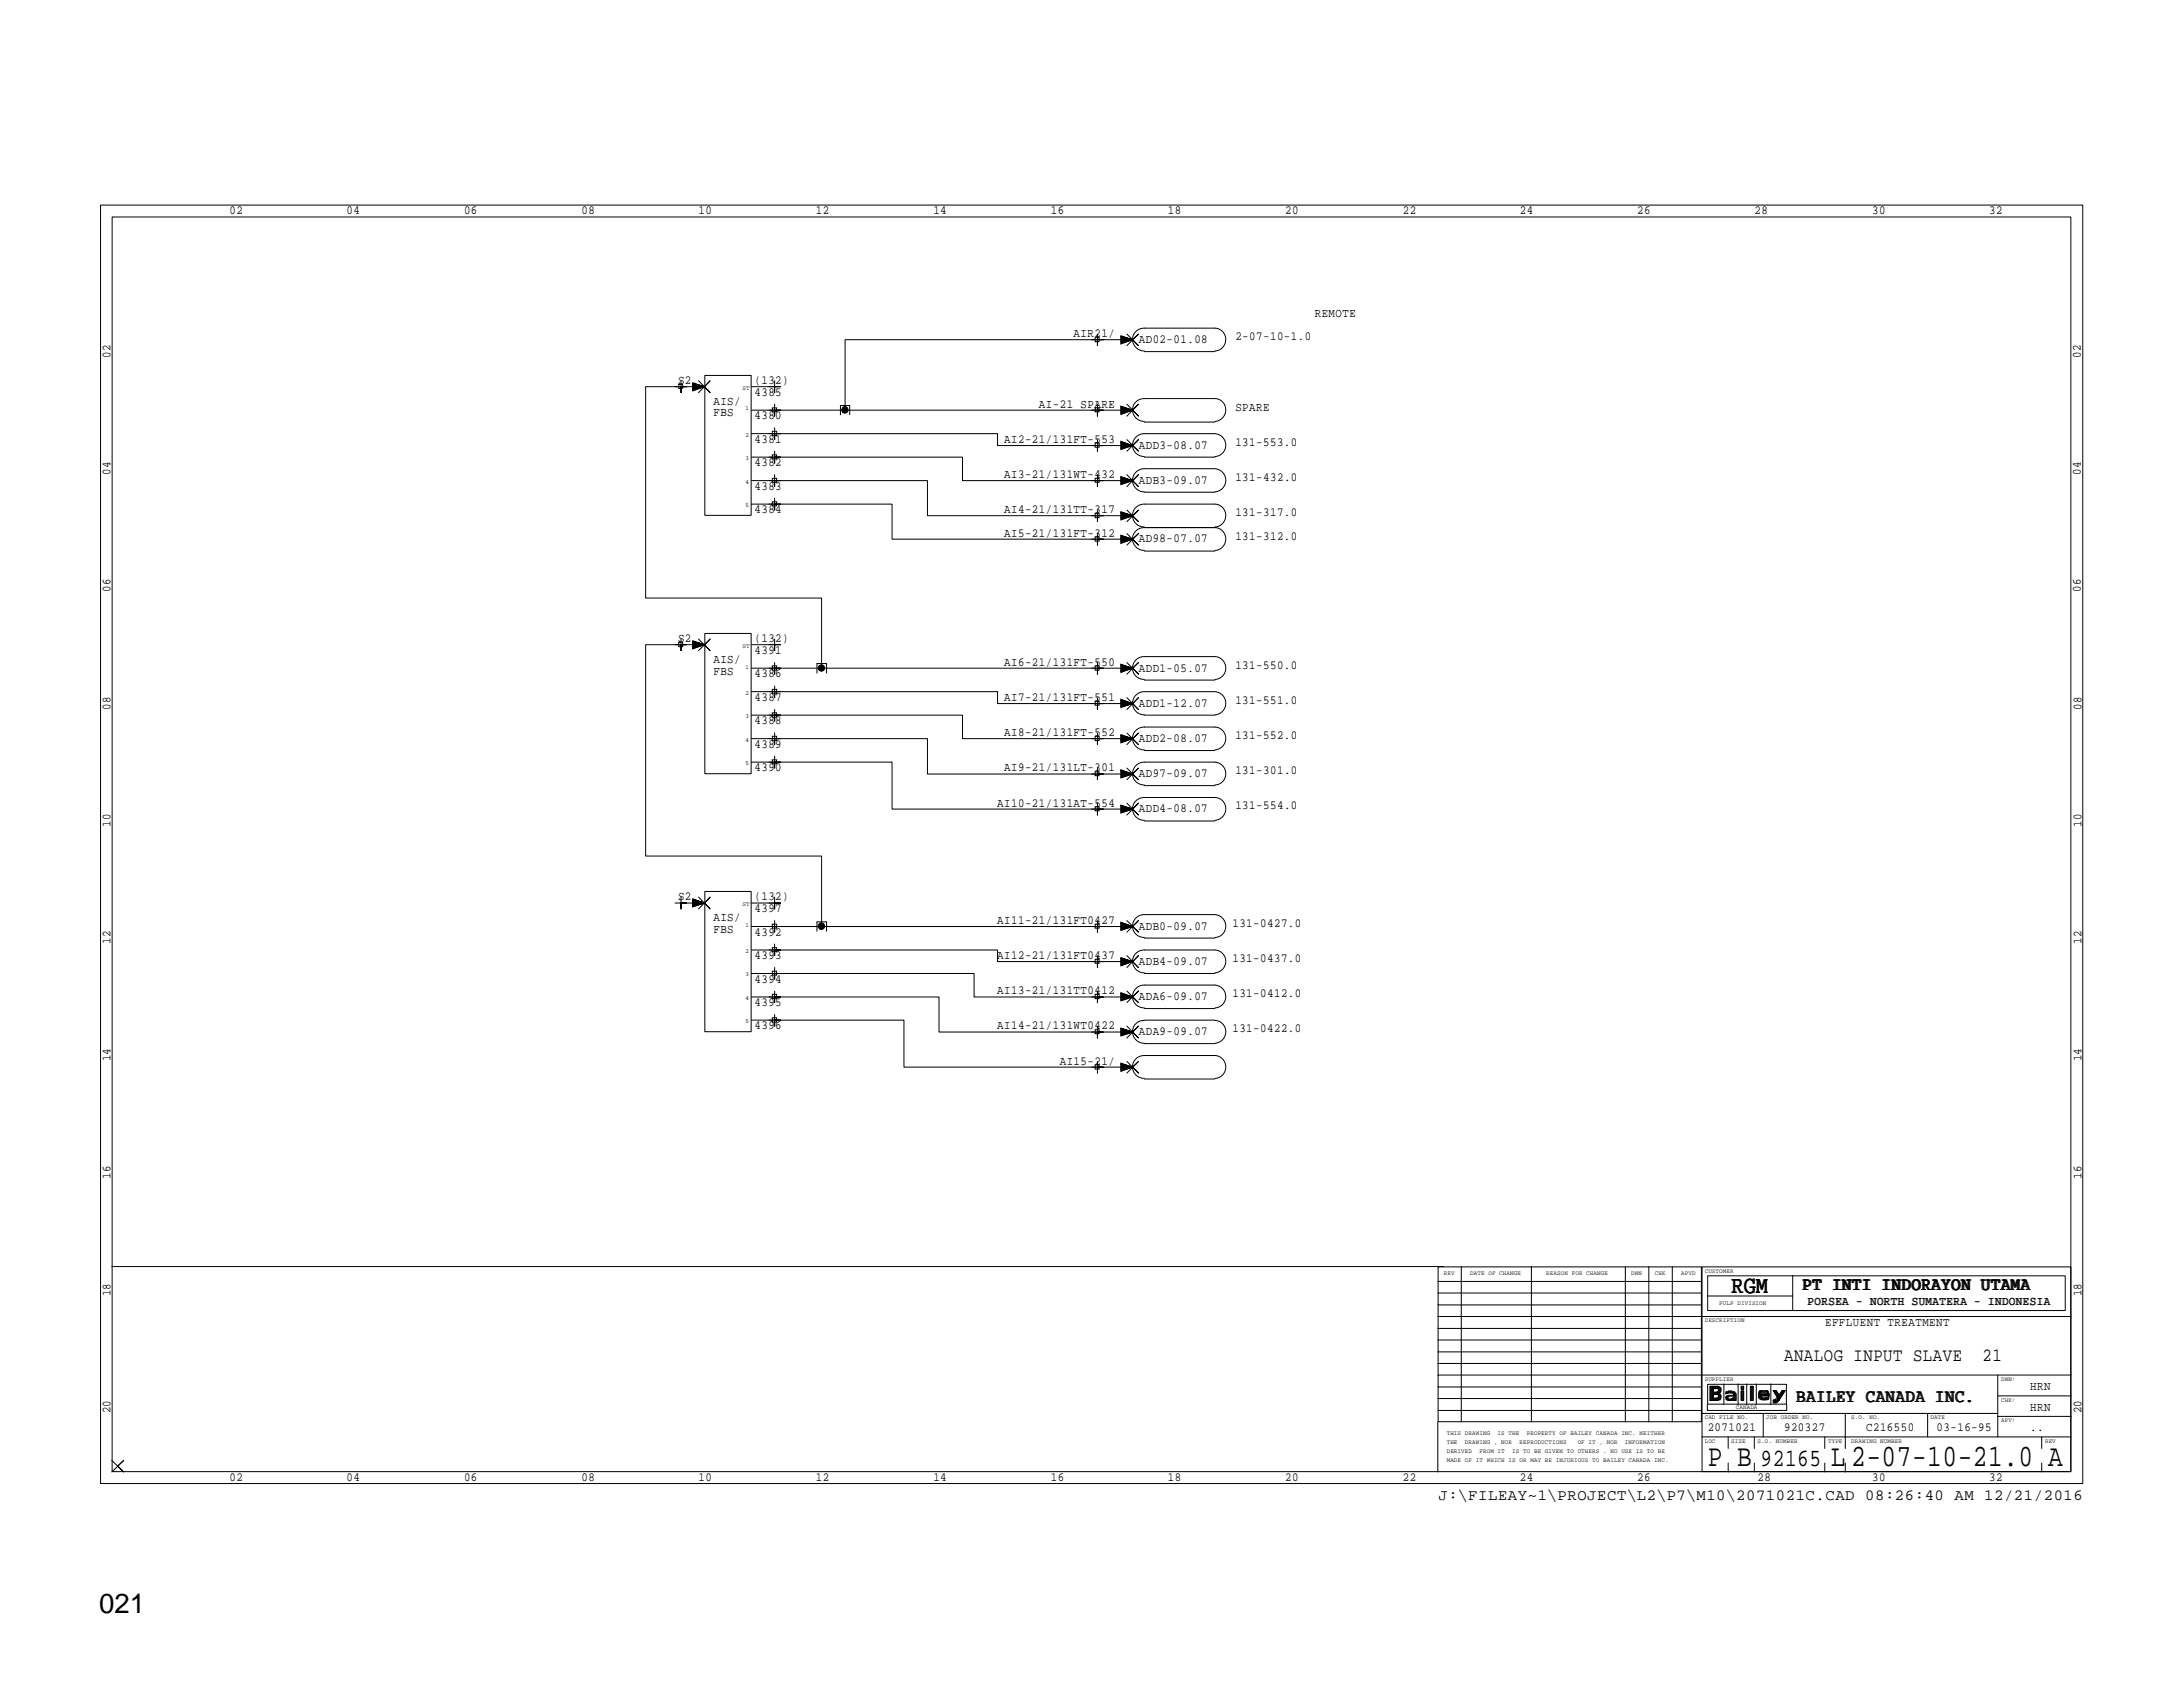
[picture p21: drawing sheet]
<svg xmlns="http://www.w3.org/2000/svg" width="279mm" height="216mm" viewBox="0 0 279 216" stroke-linecap="round" stroke-linejoin="round" font-family="sans-serif">
<defs><g id="words">
<g font-size="4">
<text x="218.6" y="187.6">P B</text>
<text x="234.3" y="187.6">L 2-07-10-21.0 A</text>
</g>
<text font-size="3.5" x="12.7" y="206.4">021</text>
<g font-size="3.2">
<text x="221.6" y="165.5">RGM</text>
<text x="225.3" y="187.6">92165</text>
</g>
<g font-size="2.4">
<text x="230.8" y="165.1">PT INTI INDORAYON UTAMA</text>
<text x="228.3" y="174.1">ANALOG INPUT SLAVE</text>
<text x="230" y="179.4">BAILEY CANADA INC.</text>
<text x="253.7" y="174.1">21</text>
</g>
<text font-size="2" x="184.1" y="192">J:\FILEAY~1\PROJECT\L2\P7\M10\2071021C.CAD 08:26:40 AM 12/21/2016</text>
<g font-size="1.6">
<text x="29.4" y="27.4">02</text>
<text x="44.4" y="27.4">04</text>
<text x="59.4" y="27.4">06</text>
<text x="74.4" y="27.4">08</text>
<text x="89.4" y="27.4">10</text>
<text x="104.4" y="27.4">12</text>
<text x="119.5" y="27.4">14</text>
<text x="134.5" y="27.4">16</text>
<text x="149.5" y="27.4">18</text>
<text x="164.5" y="27.4">20</text>
<text x="179.5" y="27.4">22</text>
<text x="194.5" y="27.4">24</text>
<text x="209.5" y="27.4">26</text>
<text x="224.6" y="27.4">28</text>
<text x="239.6" y="27.4">30</text>
<text x="254.6" y="27.4">32</text>
<text x="168.3" y="40.6">REMOTE</text>
<text x="14.1" y="45.8" transform="rotate(-90 14.1 45.8)">02</text>
<text x="137.4" y="43.2">AIR21/</text>
<text x="145.8" y="43.9">AD02-01.08</text>
<text x="158.1" y="43.6">2-07-10-1.0</text>
<text x="266.3" y="45.8" transform="rotate(-90 266.3 45.8)">02</text>
<text x="86.8" y="49.2">S2</text>
<text x="91.3" y="51.8">AIS/</text>
<text x="91.3" y="53.3">FBS</text>
<text x="96.6" y="53.7">4380</text>
<text x="96.6" y="50.7">4385</text>
<text x="96.6" y="49.2">(132)</text>
<text x="133" y="52.2">AI-21 SPARE</text>
<text x="158.1" y="52.5">SPARE</text>
<text x="96.6" y="56.7">4381</text>
<text x="96.6" y="59.7">4382</text>
<text x="128.5" y="56.7">AI2-21/131FT-553</text>
<text x="145.8" y="57.4">ADD3-08.07</text>
<text x="158.1" y="57.1">131-553.0</text>
<text x="14.1" y="60.8" transform="rotate(-90 14.1 60.8)">04</text>
<text x="96.6" y="62.7">4383</text>
<text x="96.6" y="65.7">4384</text>
<text x="128.5" y="61.2">AI3-21/131WT-432</text>
<text x="128.5" y="65.7">AI4-21/131TT-317</text>
<text x="145.8" y="61.9">ADB3-09.07</text>
<text x="158.1" y="61.6">131-432.0</text>
<text x="266.3" y="60.8" transform="rotate(-90 266.3 60.8)">04</text>
<text x="128.5" y="68.7">AI5-21/131FT-312</text>
<text x="145.8" y="69.4">AD98-07.07</text>
<text x="158.1" y="69.1">131-312.0</text>
<text x="158.1" y="66.1">131-317.0</text>
<text x="14.1" y="75.8" transform="rotate(-90 14.1 75.8)">06</text>
<text x="266.3" y="75.8" transform="rotate(-90 266.3 75.8)">06</text>
<text x="86.8" y="82.2">S2</text>
<text x="96.6" y="83.7">4391</text>
<text x="96.6" y="82.2">(132)</text>
<text x="91.3" y="84.8">AIS/</text>
<text x="91.3" y="86.4">FBS</text>
<text x="96.6" y="86.7">4386</text>
<text x="96.6" y="89.7">4387</text>
<text x="128.5" y="85.2">AI6-21/131FT-550</text>
<text x="128.5" y="89.7">AI7-21/131FT-551</text>
<text x="145.8" y="86">ADD1-05.07</text>
<text x="158.1" y="85.6">131-550.0</text>
<text x="14.1" y="90.8" transform="rotate(-90 14.1 90.8)">08</text>
<text x="96.6" y="92.7">4388</text>
<text x="96.6" y="95.7">4389</text>
<text x="128.5" y="94.2">AI8-21/131FT-552</text>
<text x="145.8" y="90.5">ADD1-12.07</text>
<text x="145.8" y="95">ADD2-08.07</text>
<text x="158.1" y="94.6">131-552.0</text>
<text x="158.1" y="90.1">131-551.0</text>
<text x="266.4" y="90.8" transform="rotate(-90 266.4 90.8)">08</text>
<text x="96.6" y="98.7">4390</text>
<text x="128.5" y="98.7">AI9-21/131LT-301</text>
<text x="145.8" y="99.5">AD97-09.07</text>
<text x="158.1" y="99.1">131-301.0</text>
<text x="14.1" y="105.8" transform="rotate(-90 14.1 105.8)">10</text>
<text x="127.6" y="103.3">AI10-21/131AT-554</text>
<text x="145.8" y="104">ADD4-08.07</text>
<text x="158.1" y="103.6">131-554.0</text>
<text x="266.4" y="105.8" transform="rotate(-90 266.4 105.8)">10</text>
<text x="86.8" y="115.2">S2</text>
<text x="91.3" y="117.9">AIS/</text>
<text x="91.3" y="119.4">FBS</text>
<text x="96.6" y="119.8">4392</text>
<text x="96.6" y="116.8">4397</text>
<text x="96.6" y="115.2">(132)</text>
<text x="127.6" y="118.2">AI11-21/131FT0427</text>
<text x="145.8" y="119">ADB0-09.07</text>
<text x="157.7" y="118.6">131-0427.0</text>
<text x="14.1" y="120.8" transform="rotate(-90 14.1 120.8)">12</text>
<text x="96.6" y="122.8">4393</text>
<text x="96.6" y="125.8">4394</text>
<text x="127.6" y="122.8">AI12-21/131FT0437</text>
<text x="145.8" y="123.5">ADB4-09.07</text>
<text x="157.7" y="123.1">131-0437.0</text>
<text x="266.4" y="120.8" transform="rotate(-90 266.4 120.8)">12</text>
<text x="96.6" y="128.8">4395</text>
<text x="96.6" y="131.7">4396</text>
<text x="127.6" y="127.3">AI13-21/131TT0412</text>
<text x="127.6" y="131.7">AI14-21/131WT0422</text>
<text x="145.8" y="128">ADA6-09.07</text>
<text x="157.7" y="127.6">131-0412.0</text>
<text x="14.1" y="135.8" transform="rotate(-90 14.1 135.8)">14</text>
<text x="135.6" y="136.3">AI15-21/</text>
<text x="145.8" y="132.5">ADA9-09.07</text>
<text x="157.7" y="132.1">131-0422.0</text>
<text x="266.4" y="135.8" transform="rotate(-90 266.4 135.8)">14</text>
<text x="14.1" y="150.9" transform="rotate(-90 14.1 150.9)">16</text>
<text x="266.4" y="150.9" transform="rotate(-90 266.4 150.9)">16</text>
<text x="14.1" y="165.9" transform="rotate(-90 14.1 165.9)">18</text>
<text x="231.4" y="167">PORSEA - NORTH SUMATERA - INDONESIA</text>
<text x="266.4" y="165.9" transform="rotate(-90 266.4 165.9)">18</text>
<text x="233.6" y="169.7">EFFLUENT TREATMENT</text>
<text x="259.8" y="177.9">HRN</text>
<text x="14.1" y="180.9" transform="rotate(-90 14.1 180.9)">20</text>
<text x="218.6" y="183.2">2071021</text>
<text x="228.3" y="183.2">920327</text>
<text x="238.8" y="183.2">C216550</text>
<text x="247.9" y="183.2">03-16-95</text>
<text x="259.8" y="180.5">HRN</text>
<text x="259.8" y="183.2">..</text>
<text x="266.4" y="180.9" transform="rotate(-90 266.4 180.9)">20</text>
<text x="29.4" y="189.6">02</text>
<text x="44.4" y="189.6">04</text>
<text x="59.4" y="189.6">06</text>
<text x="74.4" y="189.6">08</text>
<text x="89.4" y="189.6">10</text>
<text x="104.4" y="189.6">12</text>
<text x="119.5" y="189.6">14</text>
<text x="134.5" y="189.6">16</text>
<text x="149.5" y="189.6">18</text>
<text x="164.5" y="189.6">20</text>
<text x="179.5" y="189.6">22</text>
<text x="194.5" y="189.6">24</text>
<text x="209.5" y="189.6">26</text>
<text x="225" y="189.6">28</text>
<text x="239.6" y="189.6">30</text>
<text x="254.6" y="189.6">32</text>
</g>
<g font-size=".8">
<text x="95" y="49.9">ST</text>
<text x="95.4" y="52.5">1</text>
<text x="95.4" y="58.9">3</text>
<text x="95.4" y="55.9">2</text>
<text x="95.4" y="64.9">5</text>
<text x="95.4" y="61.9">4</text>
<text x="95" y="82.9">ST</text>
<text x="95.4" y="88.9">2</text>
<text x="95.4" y="85.6">1</text>
<text x="95.4" y="95">4</text>
<text x="95.4" y="91.9">3</text>
<text x="95.4" y="98">5</text>
<text x="95" y="116">ST</text>
<text x="95.4" y="118.6">1</text>
<text x="95.4" y="125">3</text>
<text x="95.4" y="122">2</text>
<text x="95.4" y="131">5</text>
<text x="95.4" y="128">4</text>
<text x="184.8" y="163.2">REV</text>
<text x="188.2" y="163.2">DATE OF CHANGE</text>
<text x="197.9" y="163.2">REASON FOR CHANGE</text>
<text x="208.8" y="163.2">DWN</text>
<text x="211.8" y="163.2">CHK</text>
<text x="215.2" y="163.2">APVD</text>
<text x="218.2" y="162.9">CUSTOMER</text>
<text x="220" y="167">PULP DIVISION</text>
<text x="218.2" y="169.2">DESCRIPTION</text>
<text x="218.2" y="176.8">SUPPLIER</text>
<text x="256.1" y="179.4">CHK:</text>
<text x="256.1" y="176.8">DWN:</text>
<text x="185.2" y="185.9">DERIVED</text>
<text x="185.2" y="184.8">THE</text>
<text x="185.2" y="183.7">THIS DRAWING</text>
<text x="187.5" y="184.8">DRAWING , NOR</text>
<text x="189.4" y="185.9">FROM IT</text>
<text x="191.7" y="183.7">IS THE</text>
<text x="193.5" y="185.9">IS TO BE GIVEN TO OTHERS . NO USE IS TO BE</text>
<text x="194.5" y="184.8">REPRODUCTIONS</text>
<text x="195.4" y="183.7">PROPERTY OF BAILEY CANADA INC. NEITHER</text>
<text x="201.9" y="184.8">OF IT , NOR</text>
<text x="208" y="184.8">INFORMATION</text>
<text x="218.2" y="184.7">LOC</text>
<text x="218.2" y="181.6">CAD FILE NO.</text>
<text x="221.6" y="184.7">SIZE</text>
<text x="222.2" y="180.4">CANADA</text>
<text x="225" y="184.7">S.O. NUMBER</text>
<text x="226.1" y="181.6">JOB ORDER NO.</text>
<text x="234" y="184.7">TYPE</text>
<text x="236.9" y="184.7">DRAWING NUMBER</text>
<text x="236.9" y="181.6">S.O. NO.</text>
<text x="247.1" y="181.7">DATE</text>
<text x="256.1" y="182">APV:</text>
<text x="261.7" y="184.7">REV</text>
<text x="185.2" y="187.1">MADE OF IT WHICH IS OR MAY BE INJURIOUS TO BAILEY CANADA INC.</text>
</g>
</g></defs>
<g fill="none" stroke="#000" stroke-width=".13">
<path d="M12.9 26.2h253.7v163.7h-253.7zM14.4 27.8h250.6v160.5h-250.6zM86.9 49.2h.5v.5h-.5zM87.2 48.7v1.5v-.7h.7h-1.5M88.6 49.4l1.6 .1h-7.6v27h22.6v9M88.6 49.9l1.6-.4-1.6 .5M88.6 49.7l1.6-.2-1.6 .3M88.6 49.6l1.6-.1-1.6 .2M88.6 49.3l1.6 .2-1.6-.1M88.6 49.1l1.6 .4-1.6-.3M88.6 49.1l1.6 .4-1.6 .5v-1l1.6 .5M89.4 48.7l1.5 1.5-.7-.7 .7-.8-1.5 1.5"/>
<path d="M90.2 48h5.9v18h-5.9zM96.2 55.5h31.5v1.5h17.2l-1.4-.5v1l1.4-.5-1.4-.4M96.2 58.5h27v3h21.7l-1.4-.5v1l1.4-.5-1.4-.5M96.2 49.5h2.9M98.8 52.2h.6v.5h-.6zM98.8 55.2h.6v.5h-.6zM98.8 58.2h.6v.5h-.6zM99.1 51.7v1.6v-.8h.8h-1.5M99.1 54.7v1.6v-.8h.8h-1.5M99.1 57.7v1.6v-.8h.8h-1.5M99.1 48.7v1.5v-.7h.8h-1.5M107.6 53.1v-1.2h1.2v1.2"/>
<path d="M140.2 43.2h.5v.5h-.5zM140.2 52.2h.5v.5h-.5zM140.2 56.7h.5v.5h-.5zM140.5 42.8v1.4v-.7h.7h-1.5M140.5 51.7v1.6v-.8h.7h-1.5M140.5 56.3v1.4v-.7h.7h-1.5M143.5 43.1l1.4 .4-1.4 .5v-1l1.4 .5h-36.7v9M143.5 43.9l1.4-.4-1.4 .4M143.5 43.7l1.4-.2-1.4 .3M143.5 43.6l1.4-.1-1.4 .1M143.5 43.4l1.4 .1h-1.4M143.5 43.3l1.4 .2-1.4-.2"/>
<path d="M143.5 43.1l1.4 .4-1.4-.3M143.5 52.9l1.4-.4-1.4 .5M143.5 52.7l1.4-.2-1.4 .3M143.5 52.6l1.4-.1-1.4 .2M143.5 52.4l1.4 .1h-1.4M143.5 52.3l1.4 .2-1.4-.1M143.5 52.1l1.4 .4-1.4-.3M143.5 52l1.4 .5-1.4 .5v-1l1.4 .5h-48.7M143.5 57.4l1.4-.4-1.4 .4M143.5 57.2l1.4-.2-1.4 .3M143.5 57.1l1.4-.1-1.4 .1M143.5 56.9l1.4 .1h-1.4"/>
<path d="M143.5 56.8l1.4 .2-1.4-.1M143.5 56.6l1.4 .4-1.4-.3M144.2 42.8l1.5 1.4-.8-.7 .8-.7-1.5 1.4M144.2 51.7l1.5 1.6-.8-.8 .8-.8-1.5 1.6M144.2 56.3l1.5 1.4-.8-.7 .8-.7-1.5 1.4M146.5 44.9a1.46 1.46 0 0 1-1.6-1.4 1.46 1.46 0 0 1 1.6-1.5h9a1.46 1.46 0 0 1 1.4 1.5 1.46 1.46 0 0 1-1.4 1.4M146.5 45h9M146.5 53.9a1.46 1.46 0 0 1-1.6-1.4 1.46 1.46 0 0 1 1.6-1.5h9a1.46 1.46 0 0 1 1.4 1.5 1.46 1.46 0 0 1-1.4 1.4M146.5 54h9M146.5 58.4a1.46 1.46 0 0 1-1.6-1.4 1.46 1.46 0 0 1 1.6-1.5h9a1.46 1.46 0 0 1 1.4 1.5 1.46 1.46 0 0 1-1.4 1.4M146.5 58.5h9M96.2 61.5h22.5v4.5h26.2l-1.4-.5v1l1.4-.5-1.4-.4"/>
<path d="M96.2 64.5h18v4.5h30.7l-1.4-.5v1.1l1.4-.6-1.4-.4M98.8 61.2h.6v.5h-.6zM98.8 64.2h.6v.5h-.6zM99.1 60.7v1.6v-.8h.8h-1.5M99.1 63.8v1.5v-.8h.8h-1.5M140.2 61.2h.5v.5h-.5zM140.2 68.7h.5v.6h-.5zM140.2 65.7h.5v.6h-.5zM140.5 60.7v1.6v-.8h.7h-1.5M140.5 68.3v1.5v-.8h.7h-1.5M140.5 65.3v1.5v-.8h.7h-1.5M143.5 61.9l1.4-.4-1.4 .5"/>
<path d="M143.5 61.7l1.4-.2-1.4 .3M143.5 61.6l1.4-.1-1.4 .1M143.5 61.4l1.4 .1h-1.4M143.5 61.3l1.4 .2-1.4-.2M143.5 61.1l1.4 .4-1.4-.3M143.5 69.4l1.4-.4-1.4 .5M143.5 69.3l1.4-.3-1.4 .3M143.5 69.1l1.4-.1-1.4 .2M143.5 68.9l1.4 .1h-1.4M143.5 68.8l1.4 .2-1.4-.1M143.5 68.6l1.4 .4-1.4-.3M143.5 66.4l1.4-.4-1.4 .5"/>
<path d="M143.5 66.3l1.4-.3-1.4 .3M143.5 66.1l1.4-.1-1.4 .2M143.5 66h1.4h-1.4M143.5 65.8l1.4 .2-1.4-.1M143.5 65.6l1.4 .4-1.4-.3M144.2 60.7l1.5 1.6-.8-.8 .8-.8-1.5 1.6M144.2 68.3l1.5 1.5-.8-.8 .8-.7-1.5 1.5M144.2 65.3l1.5 1.5-.8-.8 .8-.7-1.5 1.5M146.5 62.9a1.48 1.48 0 0 1-1.6-1.4 1.48 1.48 0 0 1 1.6-1.5h9a1.48 1.48 0 0 1 1.4 1.5 1.48 1.48 0 0 1-1.4 1.4M146.5 63h9M146.5 70.4a1.46 1.46 0 0 1-1.6-1.4 1.46 1.46 0 0 1 1.6-1.5h9a1.46 1.46 0 0 1 1.4 1.5 1.46 1.46 0 0 1-1.4 1.4M146.5 70.5h9"/>
<path d="M146.5 67.4a1.46 1.46 0 0 1-1.6-1.4 1.46 1.46 0 0 1 1.6-1.5h9a1.46 1.46 0 0 1 1.4 1.5 1.46 1.46 0 0 1-1.4 1.4M86.9 82.2h.5v.6h-.5zM87.2 81.8v1.5v-.8h.7h-1.5M88.6 82.5h1.6h-7.6v27.1h22.6v9M88.6 82.9l1.6-.4-1.6 .5M88.6 82.8l1.6-.3-1.6 .3M88.6 82.6l1.6-.1-1.6 .2M88.6 82.3l1.6 .2-1.6-.1M88.6 82.2l1.6 .3-1.6-.3M88.6 82.1l1.6 .4-1.6 .6v-1.1l1.6 .5M89.4 81.8l1.5 1.5-.7-.8 .7-.7-1.5 1.5M90.2 81.1h5.9v17.9h-5.9z"/>
<path d="M96.2 88.5h31.5v1.5h17.2l-1.4-.5v1.1l1.4-.6-1.4-.4M96.2 91.5h27v3h21.7l-1.4-.5v1.1l1.4-.6-1.4-.4M96.2 94.5h22.5v4.6h26.2l-1.4-.6v1.1l1.4-.5-1.4-.5M96.2 97.5h18v6h30.7l-1.4-.5v1.1l1.4-.6-1.4-.4M96.2 85.5h2.9M96.2 82.5h2.9M98.8 85.2h.6v.6h-.6zM98.8 88.2h.6v.6h-.6zM98.8 91.2h.6v.6h-.6zM98.8 94.2h.6v.6h-.6zM98.8 97.2h.6v.5h-.6zM99.1 84.8v1.5v-.8h.8h-1.5"/>
<path d="M99.1 87.8v1.5v-.8h.8h-1.5M99.1 90.8v1.5v-.8h.8h-1.5M99.1 93.8v1.5v-.8h.8h-1.5M99.1 96.8v1.5v-.8h.8h-1.5M99.1 81.8v1.5v-.8h.8h-1.5M104.6 86.1v-1.2h1.2v1.2M140.2 98.8h.5v.5h-.5zM140.2 85.2h.5v.6h-.5zM140.2 89.7h.5v.6h-.5zM140.2 94.2h.5v.6h-.5zM140.5 98.3v1.5v-.7h.7h-1.5M140.5 84.8v1.5v-.8h.7h-1.5"/>
<path d="M140.5 89.3v1.5v-.8h.7h-1.5M140.5 93.8v1.5v-.8h.7h-1.5M143.5 99.4l1.4-.3-1.4 .4M143.5 99.3l1.4-.2-1.4 .3M143.5 99.1h1.4l-1.4 .1M143.5 99l1.4 .1h-1.4M143.5 98.8l1.4 .3-1.4-.2M143.5 98.7l1.4 .4-1.4-.3M143.5 85.9l1.4-.4-1.4 .5M143.5 85.8l1.4-.3-1.4 .4M143.5 85.6l1.4-.1-1.4 .2M143.5 85.5h1.4h-1.4"/>
<path d="M143.5 85.3l1.4 .2-1.4-.1M143.5 85.2l1.4 .3-1.4-.3M143.5 85.1l1.4 .4-1.4 .6v-1.1l1.4 .5h-45.8M143.5 90.4l1.4-.4-1.4 .5M143.5 90.3l1.4-.3-1.4 .3M143.5 90.1l1.4-.1-1.4 .2M143.5 90h1.4h-1.4M143.5 89.8l1.4 .2-1.4-.1M143.5 89.7l1.4 .3-1.4-.3M143.5 94.9l1.4-.4-1.4 .5M143.5 94.8l1.4-.3-1.4 .3M143.5 94.6l1.4-.1-1.4 .2"/>
<path d="M143.5 94.4l1.4 .1h-1.4M143.5 94.3l1.4 .2-1.4-.1M143.5 94.1l1.4 .4-1.4-.3M144.2 98.3l1.5 1.5-.8-.7 .8-.8-1.5 1.5M144.2 84.8l1.5 1.5-.8-.8 .8-.7-1.5 1.5M144.2 89.3l1.5 1.5-.8-.8 .8-.7-1.5 1.5M144.2 93.8l1.5 1.5-.8-.8 .8-.7-1.5 1.5M146.5 87a1.46 1.46 0 0 1-1.6-1.5 1.46 1.46 0 0 1 1.6-1.5h9a1.46 1.46 0 0 1 1.4 1.5 1.46 1.46 0 0 1-1.4 1.5M146.5 87h9M146.5 91.5a1.48 1.48 0 0 1-1.6-1.5 1.48 1.48 0 0 1 1.6-1.5h9a1.48 1.48 0 0 1 1.4 1.5 1.48 1.48 0 0 1-1.4 1.5M146.5 91.5h9M146.5 96a1.46 1.46 0 0 1-1.6-1.5 1.46 1.46 0 0 1 1.6-1.5h9a1.46 1.46 0 0 1 1.4 1.5 1.46 1.46 0 0 1-1.4 1.5"/>
<path d="M146.5 96.1h9M87.2 114.8v1.5v-.7h.7h-1.5M88.6 116l1.6-.4-1.6 .4M88.6 115.8l1.6-.2-1.6 .3M88.6 115.7l1.6-.1-1.6 .1M88.6 115.5l1.6 .1h-3M88.6 115.3l1.6 .3-1.6-.2M88.6 115.2l1.6 .4-1.6-.3M88.6 115.1l1.6 .5-1.6 .5v-1.1l1.6 .6M89.4 114.8l1.5 1.5-.7-.7 .7-.8-1.5 1.5M90.2 114.1h5.9v17.9h-5.9zM96.2 115.6h2.9"/>
<path d="M98.8 118.3h.6v.5h-.6zM99.1 117.8v1.5v-.7h.8h-1.5M99.1 114.8v1.5v-.7h.8h-1.5M104.6 119.2v-1.2h1.2v1.2M140.2 103.3h.5v.5h-.5zM140.2 118.3h.5v.5h-.5zM140.5 102.8v1.5v-.8h.7h-1.5M140.5 117.8v1.5v-.7h.7h-1.5M143.5 103.9l1.4-.4-1.4 .5M143.5 103.8l1.4-.3-1.4 .3M143.5 103.6l1.4-.1-1.4 .2M143.5 103.5h1.4h-1.4"/>
<path d="M143.5 103.3l1.4 .2-1.4-.1M143.5 103.2l1.4 .3-1.4-.2M143.5 119l1.4-.4-1.4 .4M143.5 118.8l1.4-.2-1.4 .3M143.5 118.7l1.4-.1-1.4 .1M143.5 118.5l1.4 .1h-1.4M143.5 118.3l1.4 .3-1.4-.2M143.5 118.2l1.4 .4-1.4-.3M143.5 118.1l1.4 .5-1.4 .5v-1.1l1.4 .6h-48.7M144.2 102.8l1.5 1.5-.8-.8 .8-.7-1.5 1.5M144.2 117.8l1.5 1.5-.8-.7 .8-.8-1.5 1.5M146.5 105a1.46 1.46 0 0 1-1.6-1.5 1.46 1.46 0 0 1 1.6-1.4h9a1.46 1.46 0 0 1 1.4 1.4 1.46 1.46 0 0 1-1.4 1.5"/>
<path d="M146.5 105.1h9M146.5 120a1.46 1.46 0 0 1-1.6-1.5 1.46 1.46 0 0 1 1.6-1.4h9a1.46 1.46 0 0 1 1.4 1.4 1.46 1.46 0 0 1-1.4 1.5M146.5 100.5a1.46 1.46 0 0 1-1.6-1.5 1.46 1.46 0 0 1 1.6-1.5h9a1.46 1.46 0 0 1 1.4 1.5 1.46 1.46 0 0 1-1.4 1.5M146.5 100.5h9M96.2 130.6h19.5v6h29.2l-1.4-.5v1l1.4-.5-1.4-.5M96.2 127.6h24v4.5h24.7l-1.4-.5v1l1.4-.5-1.4-.5M96.2 124.6h28.5v3h20.2l-1.4-.6v1.1l1.4-.5-1.4-.5M96.2 121.6h31.5v1.5h17.2l-1.4-.5v1l1.4-.5-1.4-.5M98.8 121.3h.6v.5h-.6zM98.8 124.3h.6v.5h-.6zM98.8 127.3h.6v.5h-.6zM98.8 130.3h.6v.5h-.6z"/>
<path d="M99.1 120.8v1.5v-.7h.8h-1.5M99.1 123.8v1.5v-.7h.8h-1.5M99.1 126.8v1.5v-.7h.8h-1.5M99.1 129.8v1.5v-.7h.8h-1.5M140.2 122.8h.5v.5h-.5zM140.2 127.3h.5v.5h-.5zM140.2 131.8h.5v.5h-.5zM140.2 136.3h.5v.5h-.5zM140.5 122.3v1.5v-.7h.7h-1.5M140.5 126.8v1.5v-.7h.7h-1.5M140.5 131.3v1.5v-.7h.7h-1.5M140.5 135.8v1.5v-.7h.7h-1.5"/>
<path d="M143.5 123.4l1.4-.3-1.4 .4M143.5 123.3l1.4-.2-1.4 .3M143.5 123.1h1.4l-1.4 .1M143.5 123l1.4 .1h-1.4M143.5 122.9l1.4 .2-1.4-.2M143.5 122.7l1.4 .4-1.4-.3M143.5 127.9l1.4-.3-1.4 .4M143.5 127.8l1.4-.2-1.4 .3M143.5 127.6h1.4l-1.4 .1M143.5 127.5l1.4 .1h-1.4M143.5 127.3l1.4 .3-1.4-.2M143.5 127.2l1.4 .4-1.4-.3"/>
<path d="M143.5 132.5l1.4-.4-1.4 .4M143.5 132.3l1.4-.2-1.4 .3M143.5 132.2l1.4-.1-1.4 .1M143.5 132l1.4 .1h-1.4M143.5 131.9l1.4 .2-1.4-.2M143.5 131.7l1.4 .4-1.4-.3M143.5 136.9l1.4-.3-1.4 .4M143.5 136.8l1.4-.2-1.4 .3M143.5 136.7l1.4-.1-1.4 .1M143.5 136.5l1.4 .1h-1.4M143.5 136.4l1.4 .2-1.4-.2M143.5 136.2l1.4 .4-1.4-.3"/>
<path d="M144.2 122.3l1.5 1.5-.8-.7 .8-.8-1.5 1.5M144.2 126.8l1.5 1.5-.8-.7 .8-.8-1.5 1.5M144.2 131.3l1.5 1.5-.8-.7 .8-.8-1.5 1.5M144.2 135.8l1.5 1.5-.8-.7 .8-.8-1.5 1.5M146.5 120.1h9M146.5 124.5a1.46 1.46 0 0 1-1.6-1.5 1.46 1.46 0 0 1 1.6-1.4h9a1.46 1.46 0 0 1 1.4 1.4 1.46 1.46 0 0 1-1.4 1.5M146.5 124.6h9M146.5 129a1.46 1.46 0 0 1-1.6-1.5 1.46 1.46 0 0 1 1.6-1.4h9a1.46 1.46 0 0 1 1.4 1.4 1.46 1.46 0 0 1-1.4 1.5M146.5 129.1h9M146.5 130.6a1.46 1.46 0 0 0-1.6 1.5 1.46 1.46 0 0 0 1.6 1.4M146.5 130.6h9M146.5 133.6h9"/>
<path d="M146.5 138a1.46 1.46 0 0 1-1.6-1.5 1.46 1.46 0 0 1 1.6-1.4h9a1.46 1.46 0 0 1 1.4 1.4 1.46 1.46 0 0 1-1.4 1.5M146.5 138.1h9M155.5 130.6a1.46 1.46 0 0 1 1.4 1.5 1.46 1.46 0 0 1-1.4 1.4M14.3 162.1h170.4M184 179h33.8M184 177.5h33.8M184 174.5h33.8M184 173h33.8M184 171.5h33.8M184 170h33.8M184 167h33.8M184 165.5h33.8"/>
<path d="M184 164h33.8M184.1 162.1h33.7v19.8h-33.7zM187 162.1v19.9M196 162.1v19.9M208 162.1v19.9M211 162.1v19.9M214 162.1v19.9M217.8 162.1h47.2v26.2h-47.2zM218.5 179.7v.8h10.2v-.8M218.5 165.9h10.9M218.6 177.2h10v2.5h-10zM218.6 163.3h45.7v4.4h-45.7z"/>
<path d="M218.9 177.4v1.8M219 177.4v1.8M219.1 177.4v1.8M219.2 177.4v1.8M219.3 177.4v1.8M219.4 177.4v.3M219.4 178.2v.3M219.4 178.9v.3M219.5 177.4v.3M219.5 178.2v.3M219.5 178.9v.3M219.6 177.4v.3"/>
<path d="M219.6 178.2v.3M219.6 178.9v.3M219.7 177.4v.3M219.7 178.2v.3M219.7 178.9v.3M219.8 177.7h-.5v.5h.5v.3M219.8 178.5h-.5v.4h.5v.3M219.8 178.5l.2 .1-.1 .2-.2 .1M219.8 177.7l.2 .2-.3 .2M219.8 177.4v.3M219.9 178.3a.42 .42 0 0 1 .4 .5 .42 .42 0 0 1-.5 .4M219.9 177.4a.42 .42 0 0 1 .4 .5 .42 .42 0 0 1-.5 .4"/>
<path d="M219.9 177.4h-1v1.8h1v-.3M219.9 177.4v.3M219.9 178.2v.3M220 177.4v.4M220 178.1v.5M220 178.9v.3M220 177.5v.8M220 178.4v.8M220.1 177.5v.8M220.1 178.4v.8M220.2 177.6v.7M220.2 178.5v.7"/>
<path d="M220.3 177.6v.5M220.3 178.6v.4M220.6 177.1v2.6M220.9 178.4l.7-.1h.3l-.1 .2M220.9 179.1a.39 .39 0 0 0 .5 .1M220.9 178.3v-.2v.3M220.9 178.7v.4M221 179.1l-.1-.2 .1-.2 .1-.1v.6M221 178.1v.2M221 178.6v.6M221.1 178.1v.2M221.2 178v.3"/>
<path d="M221.2 178.6v.2M221.2 178.6v.2l-.1 .1 .1 .1M221.2 179.1v.1M221.3 178v.3M221.3 178.6v.2M221.3 179.1v.1M221.4 179.1v.1h.4M221.4 178v.2M221.4 178.6v.1M221.5 178v.3M221.5 178.6v.1M221.5 179.1v.1"/>
<path d="M221.5 179.2v-.1h.1v.1M221.6 178v.3M221.6 178.6v.1M221.7 178v.3M221.7 178.6v.1M221.7 179v.2M221.8 178.1v.2M221.8 178.6h.1M221.8 179v.2M221.8 178.9l-.6 .2v.1M221.9 178.6l-.2 .3M221.9 178.1v.2"/>
<path d="M221.9 178.2l.2 .2M221.9 178.5v.7M222 178.1v1.1M222.1 178.2v1M222.2 178.3v.9M222.2 178.4v.8h-.3v-.3M222.5 177.1v2.6M222.8 177.4h.4v.4h-.4zM222.8 178h.4v1.2h-.4zM222.9 177.4v.4M222.9 178v1.2M223 177.4v.4"/>
<path d="M223 178v1.2M223.1 177.4v.4M223.1 178v1.2M223.6 177.1v2.6M224 177.4h.4v1.8h-.4zM224.1 177.4v1.8M224.2 177.4v1.8M224.3 177.4v1.8M224.8 177.1v2.6M225.2 178.1v.8M225.2 178h.4v.1M225.2 178l-.1 .3v.5"/>
<path d="M225.2 178v1M225.3 178v1.1l-.3-.3M225.3 178.6a.47 .47 0 0 0 .7 .3M225.3 178.1v.2M225.4 178.4h.7v.2M225.4 178v1.1M225.5 178v.2M225.5 178.4v.2M225.5 178.8v.4M225.5 178.2h.2l.3 .1M225.5 178v.1M225.5 178.9v.3"/>
<path d="M225.6 178.4v.2M225.6 178.9v.3M225.7 178v.1M225.7 178.4v.2M225.7 178.9v.3M225.8 178v.1M225.8 178.4v.2M225.8 178.9v.3M225.8 179v.2M225.9 178v.1M225.9 178.4v.2M225.9 178.9v.3"/>
<path d="M226 178.4v.2M226 178.9v.3M226.1 178v.2M226.1 178.4v.2M226.1 178.9v.3M226.1 178v.3M226.2 178.1l.1 .2M226.2 178v.6M226.2 178.9v.3M226.3 178.1l-.3-.1v.1M226.3 178v.6M226.3 178.9v.2"/>
<path d="M226.4 179l-.6 .2-.5-.1M226.4 178.1v.5M226.4 178.7l-.6 .2M226.4 178.3v.3h-1M226.4 178.8v.3v-.2M226.6 177.1v2.6M226.9 179.2h.3v.3M226.9 179.2v.3h.3M226.9 179.2h.5M227 178v.1M227 179.2v.3M227.1 178v.2"/>
<path d="M227.1 179.2v.3M227.2 178v.3M227.2 179.2v.3M227.2 178v.4M227.3 178v.6M227.3 179.2v.3M227.3 178h-.4l.8 1.2M227.3 178l.4 .6M227.4 178.9l-.2 .2M227.4 178.1v.5M227.4 179.1v.4M227.5 178.2v.6"/>
<path d="M227.5 178.9v.5M227.5 178.3v1.1M227.7 179.2l-.1 .1-.4 .2M227.7 178.6v.6M227.8 178.5v.6M227.8 178.3v.6M227.9 178.2v.6M228 178.1v.6M228.1 178v.6M228.1 178l-.4 .6M228.1 178h.4M228.1 178v.4"/>
<path d="M228.2 178v.3M228.3 178v.2M228.4 178v.1M228.5 178l-.9 1.3v-.9M228.5 178l-.8 1.2M229.4 163.2v4.5M255.7 178.6h9.4M255.7 176v7.9M265.1 176h-81.1M265.1 168.5h-81.1M14.3 186.9l1.5 1.5-.7-.8 .7-.7-1.5 1.5M184 180.5h33.8"/>
<path d="M184 182v6.4M217.8 183.9h47.3M217.8 180.9h37.9M221.2 183.9v1.5M221.2 187.2v1.2M224.5 183.9v1.5M224.5 187.2v1.2M225.7 180.9v3M233.5 183.9v1.5M233.5 187.2v1.2M236.2 187.2v1.2M236.2 180.9v4.5"/>
<path d="M246.7 180.9v3M255.7 181.3h9.4M261.3 183.9v1.5M261.3 187.2v1.2"/>
<circle cx="108.1" cy="52.5" r=".42"/>
<circle cx="105.1" cy="85.5" r=".41"/>
<circle cx="105.1" cy="118.5" r=".42"/>
</g>
<g fill="#000">
<circle cx="108.1" cy="52.5" r=".42"/>
<circle cx="105.1" cy="85.5" r=".41"/>
<circle cx="105.1" cy="118.5" r=".42"/>
</g>
<use href="#words"/>
</svg>
